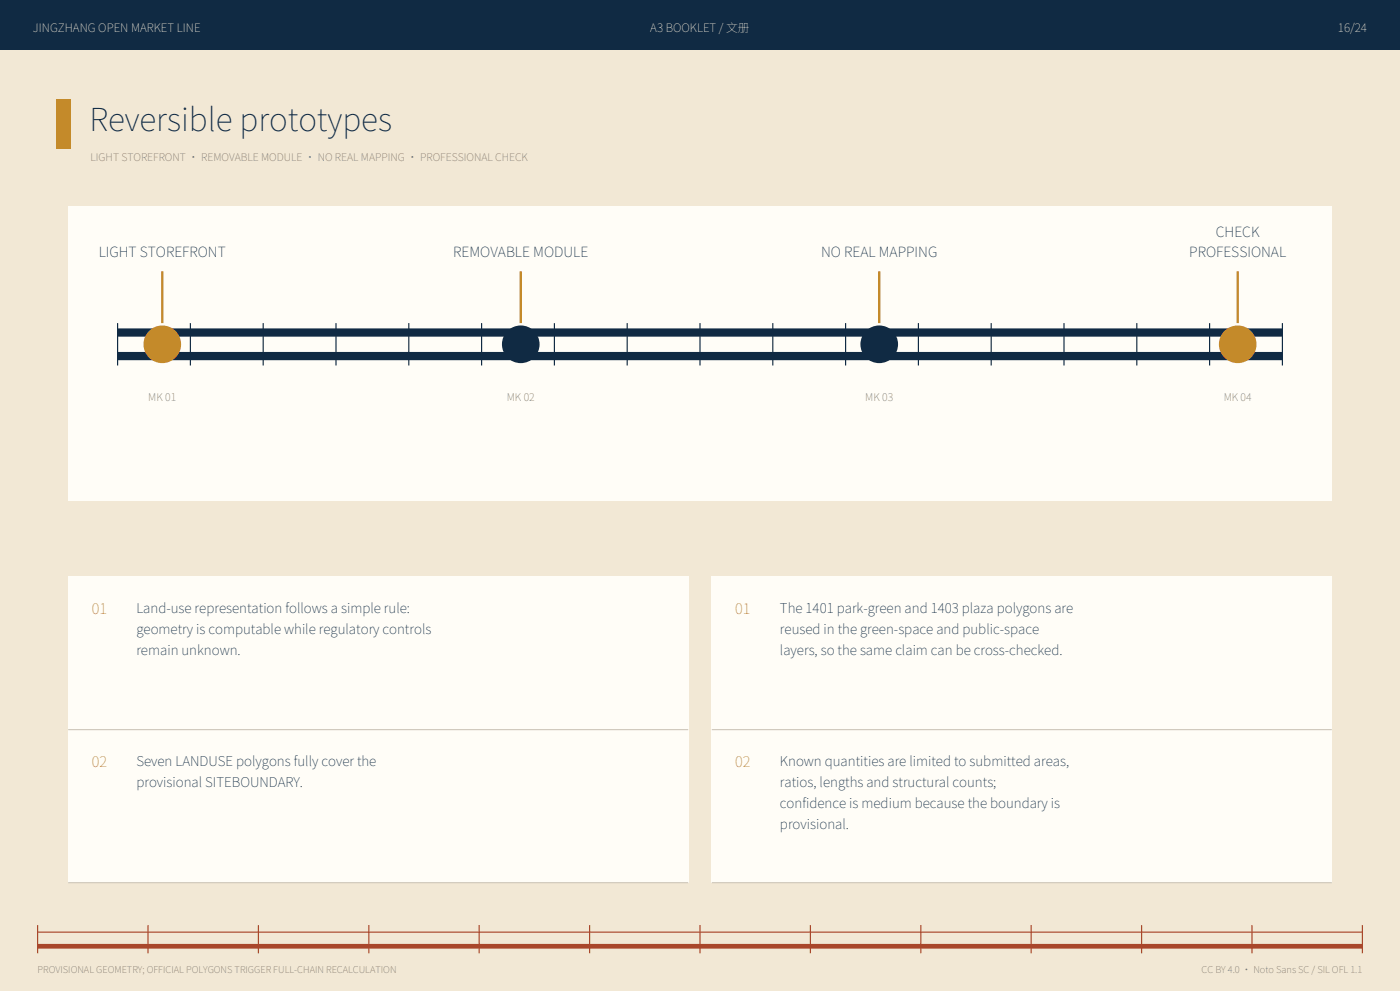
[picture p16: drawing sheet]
<svg xmlns="http://www.w3.org/2000/svg" width="420mm" height="297mm" viewBox="0 0 420 297" stroke-linecap="round" stroke-linejoin="round" font-family="sans-serif">
<defs><g id="words">
<text font-size="9.5" fill="#102a43" x="26.8" y="39.2">Reversible prototypes</text>
<g font-size="4.4" fill="#c48a2a">
<text x="27.5" y="184.1">01</text>
<text x="220.6" y="184.1">01</text>
<text x="27.5" y="230">02</text>
<text x="220.6" y="230">02</text>
</g>
<g font-size="4.2" fill="#102a43">
<text x="364.7" y="71.1">CHECK</text>
<text x="29.6" y="77.1">LIGHT STOREFRONT</text>
<text x="136" y="77.1">REMOVABLE MODULE</text>
<text x="246.3" y="77.1">NO REAL MAPPING</text>
<text x="356.8" y="77.1">PROFESSIONAL</text>
</g>
<g font-size="4.1" fill="#102a43">
<text x="40.9" y="183.8">Land-use representation follows a simple rule:</text>
<text x="234" y="183.8">The 1401 park-green and 1403 plaza polygons are</text>
<text x="40.9" y="190">geometry is computable while regulatory controls</text>
<text x="234" y="190">reused in the green-space and public-space</text>
<text x="40.9" y="196.3">remain unknown.</text>
<text x="234" y="196.3">layers, so the same claim can be cross-checked.</text>
<text x="40.9" y="229.6">Seven LANDUSE polygons fully cover the</text>
<text x="234" y="229.6">Known quantities are limited to submitted areas,</text>
<text x="40.9" y="235.9">provisional SITEBOUNDARY.</text>
<text x="234" y="235.9">ratios, lengths and structural counts;</text>
<text x="234" y="242.2">confidence is medium because the boundary is</text>
<text x="234" y="248.5">provisional.</text>
</g>
<g font-size="3.5" fill="#f2e8d5">
<text x="9.9" y="9.5">JINGZHANG OPEN MARKET LINE</text>
<text x="195.1" y="9.5">A3 BOOKLET / 文册</text>
<text x="401.4" y="9.5">16/24</text>
</g>
<g font-size="3.2" fill="#746e64">
<text x="27.2" y="48.3">LIGHT STOREFRONT · REMOVABLE MODULE · NO REAL MAPPING · PROFESSIONAL CHECK</text>
<text x="44.5" y="120.1">MK 01</text>
<text x="152" y="120.1">MK 02</text>
<text x="259.6" y="120.1">MK 03</text>
<text x="367.1" y="120.1">MK 04</text>
</g>
<g font-size="2.8" fill="#746e64">
<text x="11.3" y="291.7">PROVISIONAL GEOMETRY; OFFICIAL POLYGONS TRIGGER FULL-CHAIN RECALCULATION</text>
<text x="360.5" y="291.7">CC BY 4.0 · Noto Sans SC / SIL OFL 1.1</text>
</g>
</g></defs>
<path d="M0 0h420v297h-420z" fill-rule="evenodd" fill="#f2e8d5"/>
<path d="M0 0h420v14.8h-420z" fill-rule="evenodd" fill="#102a43"/>
<path d="M16.9 29.6h4.3v14.8h-4.3z" fill-rule="evenodd" fill="#c48a2a"/>
<path d="M20.5 61.7h379v88.2h-379z" fill-rule="evenodd" fill="#fffdf7"/>
<path d="M35.3 99.7h349.4M35.3 106.7h349.4" fill="none" stroke="#102a43" stroke-width="2.5" stroke-linecap="butt"/>
<g fill="none" stroke="#102a43" stroke-width=".35">
<path d="M35.3 96.8v12.7M57.1 96.8v12.7M79 96.8v12.7M100.8 96.8v12.7M122.6 96.8v12.7M144.5 96.8v12.7M166.3 96.8v12.7M188.2 96.8v12.7M210 96.8v12.7M231.8 96.8v12.7M253.7 96.8v12.7M275.5 96.8v12.7"/>
<path d="M297.4 96.8v12.7M319.2 96.8v12.7M341 96.8v12.7M362.9 96.8v12.7M384.7 96.8v12.7"/>
</g>
<circle cx="48.7" cy="103.2" r="5.6" fill="#c48a2a"/>
<path d="M48.7 81.3v15.5" fill="none" stroke="#c48a2a" stroke-width=".71" stroke-linecap="butt"/>
<circle cx="156.2" cy="103.2" r="5.6" fill="#102a43"/>
<path d="M156.2 81.3v15.5" fill="none" stroke="#c48a2a" stroke-width=".71" stroke-linecap="butt"/>
<circle cx="263.8" cy="103.2" r="5.6" fill="#102a43"/>
<path d="M263.8 81.3v15.5" fill="none" stroke="#c48a2a" stroke-width=".71" stroke-linecap="butt"/>
<circle cx="371.3" cy="103.2" r="5.6" fill="#c48a2a"/>
<path d="M371.3 81.3v15.5" fill="none" stroke="#c48a2a" stroke-width=".71" stroke-linecap="butt"/>
<path d="M20.5 172.8h186v91.7h-186z" fill-rule="evenodd" fill="#fffdf7"/>
<path d="M20.5 218.7h186M20.5 264.5h186" fill="none" stroke="#c8c0b2" stroke-width=".3"/>
<path d="M213.5 172.8h186v91.7h-186z" fill-rule="evenodd" fill="#fffdf7"/>
<path d="M213.5 218.7h186M213.5 264.5h186" fill="none" stroke="#c8c0b2" stroke-width=".3"/>
<path d="M11.3 283.6h397.4" fill="none" stroke="#a9472b" stroke-width="1.4" stroke-linecap="butt"/>
<g fill="none" stroke="#a9472b" stroke-width=".35">
<path d="M11.3 279.4h397.4M11.3 277.2v8.5M44.4 277.2v8.5M77.5 277.2v8.5M110.6 277.2v8.5M143.8 277.2v8.5M176.9 277.2v8.5M210 277.2v8.5M243.1 277.2v8.5M276.2 277.2v8.5M309.4 277.2v8.5M342.5 277.2v8.5"/>
<path d="M375.6 277.2v8.5M408.7 277.2v8.5"/>
</g>
<use href="#words"/>
</svg>
